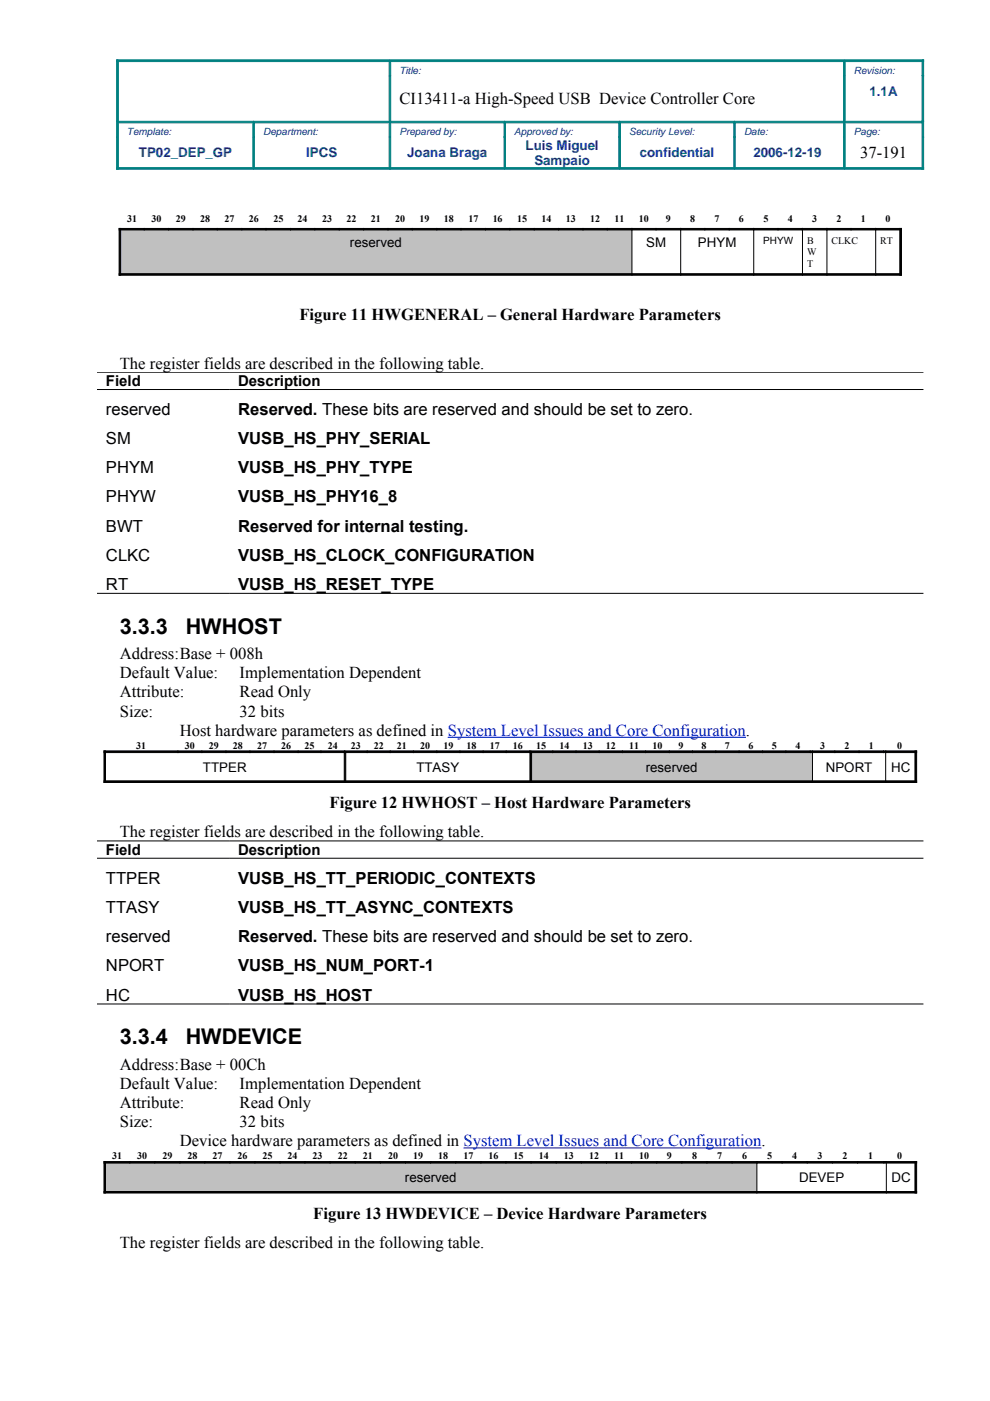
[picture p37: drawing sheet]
<svg xmlns="http://www.w3.org/2000/svg" width="210mm" height="297mm" viewBox="0 0 210 297" stroke-linecap="round" stroke-linejoin="round" font-family="sans-serif">
<defs><g id="words">
<g font-size="4.6">
<text x="25.4" y="134.4">3.3.3</text>
<text x="39.4" y="134.4">HWHOST</text>
<text x="25.4" y="221.4">3.3.4</text>
<text x="39.4" y="221.4">HWDEVICE</text>
</g>
<g font-size="3.5">
<text x="84.7" y="22.2">CI13411-a High-Speed USB Device Controller Core</text>
<text x="182.4" y="33.5">37-191</text>
<text x="63.5" y="67.9">Figure 11 HWGENERAL – General Hardware Parameters</text>
<text x="25.4" y="78.1">The register fields are described in the following table.</text>
<text x="22.5" y="88">reserved</text>
<text x="50.5" y="88">Reserved. These bits are reserved and should be set to zero.</text>
<text x="22.5" y="94.2">SM</text>
<text x="50.5" y="94.2">VUSB_HS_PHY_SERIAL</text>
<text x="22.5" y="100.4">PHYM</text>
<text x="50.5" y="100.4">VUSB_HS_PHY_TYPE</text>
<text x="22.5" y="106.5">PHYW</text>
<text x="50.5" y="106.5">VUSB_HS_PHY16_8</text>
<text x="22.5" y="112.7">BWT</text>
<text x="50.5" y="112.7">Reserved for internal testing.</text>
<text x="22.5" y="118.9">CLKC</text>
<text x="50.5" y="118.9">VUSB_HS_CLOCK_CONFIGURATION</text>
<text x="22.5" y="125.1">RT</text>
<text x="50.5" y="125.1">VUSB_HS_RESET_TYPE</text>
<text x="25.4" y="139.7">Address:Base + 008h</text>
<text x="25.4" y="143.8">Default Value:</text>
<text x="50.8" y="143.8">Implementation Dependent</text>
<text x="25.4" y="147.8">Attribute:</text>
<text x="50.8" y="147.8">Read Only</text>
<text x="25.4" y="151.9">Size:</text>
<text x="38.1" y="156">Host hardware parameters as defined in System Level Issues and Core Configuration.</text>
<text x="50.8" y="151.9">32 bits</text>
<text x="69.9" y="171.3">Figure 12 HWHOST – Host Hardware Parameters</text>
<text x="25.4" y="177.5">The register fields are described in the following table.</text>
<text x="22.5" y="187.4">TTPER</text>
<text x="50.5" y="187.4">VUSB_HS_TT_PERIODIC_CONTEXTS</text>
<text x="22.5" y="193.6">TTASY</text>
<text x="50.5" y="193.6">VUSB_HS_TT_ASYNC_CONTEXTS</text>
<text x="22.5" y="199.8">reserved</text>
<text x="50.5" y="199.8">Reserved. These bits are reserved and should be set to zero.</text>
<text x="22.5" y="206">NPORT</text>
<text x="50.5" y="206">VUSB_HS_NUM_PORT-1</text>
<text x="22.5" y="212.1">HC</text>
<text x="50.5" y="212.1">VUSB_HS_HOST</text>
<text x="25.4" y="226.8">Address:Base + 00Ch</text>
<text x="25.4" y="230.8">Default Value:</text>
<text x="50.8" y="230.8">Implementation Dependent</text>
<text x="25.4" y="234.9">Attribute:</text>
<text x="25.4" y="239">Size:</text>
<text x="50.8" y="234.9">Read Only</text>
<text x="50.8" y="239">32 bits</text>
<text x="38.1" y="243.1">Device hardware parameters as defined in System Level Issues and Core Configuration.</text>
<text x="66.4" y="258.4">Figure 13 HWDEVICE – Device Hardware Parameters</text>
<text x="25.4" y="264.6">The register fields are described in the following table.</text>
</g>
<g font-size="3.2">
<text x="22.5" y="81.9">Field</text>
<text x="50.5" y="81.9">Description</text>
<text x="22.5" y="181.3">Field</text>
<text x="50.5" y="181.3">Description</text>
</g>
<g font-size="2.8" fill="#004186">
<text x="184.4" y="20.3">1.1A</text>
<text x="29.5" y="33.3">TP02_DEP_GP</text>
<text x="64.9" y="33.3">IPCS</text>
<text x="86.4" y="33.3">Joana Braga</text>
<text x="111.4" y="31.7">Luis Miguel</text>
<text x="113.3" y="35">Sampaio</text>
<text x="135.6" y="33.3">confidential</text>
<text x="159.7" y="33.3">2006-12-19</text>
</g>
<g font-size="2.8">
<text x="74.2" y="52.4">reserved</text>
<text x="137" y="52.4">SM</text>
<text x="148" y="52.4">PHYM</text>
<text x="43" y="163.6">TTPER</text>
<text x="88.3" y="163.6">TTASY</text>
<text x="136.9" y="163.6">reserved</text>
<text x="175.1" y="163.6">NPORT</text>
<text x="188.9" y="163.6">HC</text>
<text x="85.9" y="250.6">reserved</text>
<text x="169.4" y="250.6">DEVEP</text>
<text x="189" y="250.6">DC</text>
</g>
<g font-size="2.1" fill="#004186">
<text x="84.7" y="15.6">Title:</text>
<text x="181" y="15.6">Revision:</text>
<text x="26.9" y="28.6">Template:</text>
<text x="55.8" y="28.6">Department:</text>
<text x="84.7" y="28.6">Prepared by:</text>
<text x="109" y="28.6">Approved by:</text>
<text x="133.4" y="28.6">Security Level:</text>
<text x="157.8" y="28.6">Date:</text>
<text x="181" y="28.6">Page:</text>
</g>
<g font-size="2.1">
<text x="27" y="47">31</text>
<text x="32.1" y="47">30</text>
<text x="37.3" y="47">29</text>
<text x="42.4" y="47">28</text>
<text x="47.6" y="47">27</text>
<text x="52.8" y="47">26</text>
<text x="58" y="47">25</text>
<text x="63.1" y="47">24</text>
<text x="68.3" y="47">23</text>
<text x="73.4" y="47">22</text>
<text x="78.6" y="47">21</text>
<text x="83.8" y="47">20</text>
<text x="89" y="47">19</text>
<text x="94.1" y="47">18</text>
<text x="99.3" y="47">17</text>
<text x="104.5" y="47">16</text>
<text x="109.6" y="47">15</text>
<text x="114.8" y="47">14</text>
<text x="120" y="47">13</text>
<text x="125.1" y="47">12</text>
<text x="130.3" y="47">11</text>
<text x="135.5" y="47">10</text>
<text x="141.2" y="47">9</text>
<text x="146.3" y="47">8</text>
<text x="151.5" y="47">7</text>
<text x="156.7" y="47">6</text>
<text x="161.9" y="47">5</text>
<text x="167" y="47">4</text>
<text x="172.2" y="47">3</text>
<text x="177.3" y="47">2</text>
<text x="182.5" y="47">1</text>
<text x="187.7" y="47">0</text>
<text x="161.8" y="51.8">PHYW</text>
<text x="171.1" y="51.7">B</text>
<text x="176.3" y="51.7">CLKC</text>
<text x="186.6" y="51.7">RT</text>
<text x="171.1" y="54.2">W</text>
<text x="171.1" y="56.6">T</text>
<text x="28.9" y="158.7">31</text>
<text x="39.2" y="158.7">30</text>
<text x="44.3" y="158.7">29</text>
<text x="49.4" y="158.7">28</text>
<text x="54.5" y="158.7">27</text>
<text x="59.6" y="158.7">26</text>
<text x="64.6" y="158.7">25</text>
<text x="69.5" y="158.7">24</text>
<text x="74.4" y="158.7">23</text>
<text x="79.3" y="158.7">22</text>
<text x="84.2" y="158.7">21</text>
<text x="89.1" y="158.7">20</text>
<text x="94" y="158.7">19</text>
<text x="98.9" y="158.7">18</text>
<text x="103.9" y="158.7">17</text>
<text x="108.8" y="158.7">16</text>
<text x="113.7" y="158.7">15</text>
<text x="118.6" y="158.7">14</text>
<text x="123.5" y="158.7">13</text>
<text x="128.4" y="158.7">12</text>
<text x="133.4" y="158.7">11</text>
<text x="138.4" y="158.7">10</text>
<text x="143.9" y="158.7">9</text>
<text x="148.8" y="158.7">8</text>
<text x="153.7" y="158.7">7</text>
<text x="158.7" y="158.7">6</text>
<text x="163.6" y="158.7">5</text>
<text x="168.7" y="158.7">4</text>
<text x="173.9" y="158.7">3</text>
<text x="179" y="158.7">2</text>
<text x="184.2" y="158.7">1</text>
<text x="190.2" y="158.7">0</text>
<text x="23.8" y="245.8">31</text>
<text x="29.1" y="245.8">30</text>
<text x="34.4" y="245.8">29</text>
<text x="39.7" y="245.8">28</text>
<text x="45" y="245.8">27</text>
<text x="50.3" y="245.8">26</text>
<text x="55.7" y="245.8">25</text>
<text x="61" y="245.8">24</text>
<text x="66.3" y="245.8">23</text>
<text x="71.6" y="245.8">22</text>
<text x="76.9" y="245.8">21</text>
<text x="82.3" y="245.8">20</text>
<text x="87.6" y="245.8">19</text>
<text x="92.9" y="245.8">18</text>
<text x="98.2" y="245.8">17</text>
<text x="103.6" y="245.8">16</text>
<text x="108.9" y="245.8">15</text>
<text x="114.2" y="245.8">14</text>
<text x="119.6" y="245.8">13</text>
<text x="124.9" y="245.8">12</text>
<text x="130.2" y="245.8">11</text>
<text x="135.5" y="245.8">10</text>
<text x="141.4" y="245.8">9</text>
<text x="146.7" y="245.8">8</text>
<text x="152" y="245.8">7</text>
<text x="157.3" y="245.8">6</text>
<text x="162.7" y="245.8">5</text>
<text x="168" y="245.8">4</text>
<text x="173.3" y="245.8">3</text>
<text x="178.6" y="245.8">2</text>
<text x="184.1" y="245.8">1</text>
<text x="190.3" y="245.8">0</text>
</g>
</g></defs>
<g fill="#c0c0c0">
<path d="M25.4 48.4h108.6v9.6h-108.6z" fill-rule="evenodd"/>
<path d="M112.5 159.2h59.8v6.4h-59.8z" fill-rule="evenodd"/>
<path d="M22.2 246.3h138.3v6.3h-138.3z" fill-rule="evenodd"/>
</g>
<g fill="#008080" stroke="#008080" stroke-width=".21">
<path d="M179 12.7h16.8v.4h-16.8z" fill-rule="evenodd"/>
<path d="M24.7 12.7h58v.4h-58z" fill-rule="evenodd"/>
<path d="M82.7 12.7h96.3v.4h-96.3z" fill-rule="evenodd"/>
<path d="M179 25.7h16.5v.3h-16.5z" fill-rule="evenodd"/>
<path d="M53.8 25.7h28.9v.3h-28.9z" fill-rule="evenodd"/>
<path d="M155.7 25.7h23.3v.3h-23.3z" fill-rule="evenodd"/>
<path d="M25.1 25.7h28.7v.3h-28.7z" fill-rule="evenodd"/>
<path d="M82.7 25.7h24.3v.3h-24.3z" fill-rule="evenodd"/>
<path d="M107 25.7h24.4v.3h-24.4z" fill-rule="evenodd"/>
<path d="M131.4 25.7h24.3v.3h-24.3z" fill-rule="evenodd"/>
<path d="M179 35.6h16.8v.3h-16.8z" fill-rule="evenodd"/>
<path d="M24.7 35.6h29.1v.3h-29.1z" fill-rule="evenodd"/>
<path d="M53.8 35.6h28.9v.3h-28.9z" fill-rule="evenodd"/>
<path d="M82.7 35.6h24.3v.3h-24.3z" fill-rule="evenodd"/>
<path d="M107 35.6h24.4v.3h-24.4z" fill-rule="evenodd"/>
<path d="M131.4 35.6h24.3v.3h-24.3z" fill-rule="evenodd"/>
<path d="M155.7 35.6h23.3v.3h-23.3z" fill-rule="evenodd"/>
<path d="M24.7 29.1h.4v6.8h-.4z" fill-rule="evenodd"/>
<path d="M24.7 12.7h.4v13h-.4z" fill-rule="evenodd"/>
<path d="M24.7 25.7h.4v3.4h-.4z" fill-rule="evenodd"/>
<path d="M53.6 26.1h.3v3h-.3z" fill-rule="evenodd"/>
<path d="M53.6 29.1h.3v6.4h-.3z" fill-rule="evenodd"/>
<path d="M82.5 16.1h.3v9.6h-.3z" fill-rule="evenodd"/>
<path d="M82.5 13.1h.3v3h-.3z" fill-rule="evenodd"/>
<path d="M82.5 25.7h.3v3.4h-.3z" fill-rule="evenodd"/>
<path d="M82.5 29.1h.3v6.4h-.3z" fill-rule="evenodd"/>
<path d="M106.9 26.1h.3v3h-.3z" fill-rule="evenodd"/>
<path d="M106.9 29.1h.3v6.4h-.3z" fill-rule="evenodd"/>
<path d="M131.2 26.1h.4v3h-.4z" fill-rule="evenodd"/>
<path d="M131.2 29.1h.4v6.4h-.4z" fill-rule="evenodd"/>
<path d="M155.6 26.1h.3v3h-.3z" fill-rule="evenodd"/>
<path d="M155.6 29.1h.3v6.4h-.3z" fill-rule="evenodd"/>
<path d="M178.9 13.1h.3v3h-.3z" fill-rule="evenodd"/>
<path d="M178.9 16.1h.3v9.6h-.3z" fill-rule="evenodd"/>
<path d="M178.9 25.7h.3v3.4h-.3z" fill-rule="evenodd"/>
<path d="M178.9 29.1h.3v6.4h-.3z" fill-rule="evenodd"/>
<path d="M195.5 29.1h.3v6.8h-.3z" fill-rule="evenodd"/>
<path d="M195.5 16.1h.3v9.6h-.3z" fill-rule="evenodd"/>
<path d="M195.5 12.7h.3v3.4h-.3z" fill-rule="evenodd"/>
<path d="M195.5 25.7h.3v3.4h-.3z" fill-rule="evenodd"/>
</g>
<g fill="#000" stroke="#000" stroke-width=".21">
<path d="M25.3 48.4h5.3v.4h-5.3z" fill-rule="evenodd"/>
<path d="M25.3 58h108.7v.3h-108.7z" fill-rule="evenodd"/>
<path d="M25.3 48.4h.3v9.9h-.3z" fill-rule="evenodd"/>
<path d="M30.6 48.4h5.1v.4h-5.1z" fill-rule="evenodd"/>
<path d="M35.7 48.4h5.2v.4h-5.2z" fill-rule="evenodd"/>
<path d="M40.9 48.4h5.2v.4h-5.2z" fill-rule="evenodd"/>
<path d="M46.1 48.4h5.2v.4h-5.2z" fill-rule="evenodd"/>
<path d="M51.3 48.4h5.1v.4h-5.1z" fill-rule="evenodd"/>
<path d="M56.4 48.4h5.2v.4h-5.2z" fill-rule="evenodd"/>
<path d="M61.6 48.4h5.1v.4h-5.1z" fill-rule="evenodd"/>
<path d="M66.7 48.4h5.2v.4h-5.2z" fill-rule="evenodd"/>
<path d="M71.9 48.4h5.2v.4h-5.2z" fill-rule="evenodd"/>
<path d="M77.1 48.4h5.2v.4h-5.2z" fill-rule="evenodd"/>
<path d="M82.3 48.4h5.1v.4h-5.1z" fill-rule="evenodd"/>
<path d="M87.4 48.4h5.2v.4h-5.2z" fill-rule="evenodd"/>
<path d="M92.6 48.4h5.2v.4h-5.2z" fill-rule="evenodd"/>
<path d="M97.8 48.4h5.1v.4h-5.1z" fill-rule="evenodd"/>
<path d="M102.9 48.4h5.2v.4h-5.2z" fill-rule="evenodd"/>
<path d="M108.1 48.4h5.2v.4h-5.2z" fill-rule="evenodd"/>
<path d="M113.3 48.4h5.1v.4h-5.1z" fill-rule="evenodd"/>
<path d="M118.4 48.4h5.2v.4h-5.2z" fill-rule="evenodd"/>
<path d="M123.6 48.4h5.2v.4h-5.2z" fill-rule="evenodd"/>
<path d="M128.8 48.4h5.1v.4h-5.1z" fill-rule="evenodd"/>
<path d="M133.9 48.4l.1 .4z" fill-rule="evenodd"/>
<path d="M134 48.4h5.1v.4h-5.1z" fill-rule="evenodd"/>
<path d="M134 58h10.3v.3h-10.3z" fill-rule="evenodd"/>
<path d="M139.1 48.4h5.2v.4h-5.2z" fill-rule="evenodd"/>
<path d="M144.3 48.4v.4z" fill-rule="evenodd"/>
<path d="M144.3 48.4h5.1v.4h-5.1z" fill-rule="evenodd"/>
<path d="M144.3 58h15.5v.3h-15.5z" fill-rule="evenodd"/>
<path d="M149.4 48.4h5.2v.4h-5.2z" fill-rule="evenodd"/>
<path d="M154.6 48.4h5.2v.4h-5.2z" fill-rule="evenodd"/>
<path d="M159.8 48.4v.4z" fill-rule="evenodd"/>
<path d="M159.8 48.4h5.2v.4h-5.2z" fill-rule="evenodd"/>
<path d="M159.8 58h10.3v.3h-10.3z" fill-rule="evenodd"/>
<path d="M165 48.4h5.1v.4h-5.1z" fill-rule="evenodd"/>
<path d="M170.1 48.4v.4z" fill-rule="evenodd"/>
<path d="M170.1 48.4h5.2v.4h-5.2z" fill-rule="evenodd"/>
<path d="M170.1 58h5.2v.3h-5.2z" fill-rule="evenodd"/>
<path d="M175.3 48.4v.4z" fill-rule="evenodd"/>
<path d="M175.3 48.4h5.1v.4h-5.1z" fill-rule="evenodd"/>
<path d="M175.3 58h10.4v.3h-10.4z" fill-rule="evenodd"/>
<path d="M180.4 48.4h5.2v.4h-5.2z" fill-rule="evenodd"/>
<path d="M185.6 48.4l.1 .4z" fill-rule="evenodd"/>
<path d="M185.7 48.4h5.4v.4h-5.4z" fill-rule="evenodd"/>
<path d="M185.7 58h5.4v.3h-5.4z" fill-rule="evenodd"/>
<path d="M190.8 48.4h.3v9.9h-.3z" fill-rule="evenodd"/>
<path d="M22 159.2h15.7v.4h-15.7z" fill-rule="evenodd"/>
<path d="M22 159.2h.4v6.7h-.4z" fill-rule="evenodd"/>
<path d="M37.7 159.2h5.1v.4h-5.1z" fill-rule="evenodd"/>
<path d="M42.8 159.2h5.1v.4h-5.1z" fill-rule="evenodd"/>
<path d="M47.9 159.2h5.1v.4h-5.1z" fill-rule="evenodd"/>
<path d="M53 159.2h5.1v.4h-5.1z" fill-rule="evenodd"/>
<path d="M58.1 159.2h5.1v.4h-5.1z" fill-rule="evenodd"/>
<path d="M63.2 159.2h4.9v.4h-4.9z" fill-rule="evenodd"/>
<path d="M68.1 159.2h4.9v.4h-4.9z" fill-rule="evenodd"/>
<path d="M73 159.6h.3v6h-.3z" fill-rule="evenodd"/>
<path d="M73 159.2l.1 .4z" fill-rule="evenodd"/>
<path d="M73.1 159.2h4.8v.4h-4.8z" fill-rule="evenodd"/>
<path d="M77.9 159.2h4.9v.4h-4.9z" fill-rule="evenodd"/>
<path d="M82.8 159.2h4.9v.4h-4.9z" fill-rule="evenodd"/>
<path d="M87.7 159.2h4.9v.4h-4.9z" fill-rule="evenodd"/>
<path d="M92.6 159.2h4.9v.4h-4.9z" fill-rule="evenodd"/>
<path d="M97.5 159.2h4.9v.4h-4.9z" fill-rule="evenodd"/>
<path d="M102.4 159.2h5v.4h-5z" fill-rule="evenodd"/>
<path d="M107.4 159.2h4.9v.4h-4.9z" fill-rule="evenodd"/>
<path d="M112.3 159.2h.2v.4h-.2z" fill-rule="evenodd"/>
<path d="M112.4 159.6h.3v6h-.3z" fill-rule="evenodd"/>
<path d="M112.5 159.2h4.7v.4h-4.7z" fill-rule="evenodd"/>
<path d="M117.2 159.2h4.9v.4h-4.9z" fill-rule="evenodd"/>
<path d="M122.1 159.2h4.9v.4h-4.9z" fill-rule="evenodd"/>
<path d="M127 159.2h5v.4h-5z" fill-rule="evenodd"/>
<path d="M132 159.2h4.9v.4h-4.9z" fill-rule="evenodd"/>
<path d="M136.9 159.2h5v.4h-5z" fill-rule="evenodd"/>
<path d="M141.9 159.2h4.9v.4h-4.9z" fill-rule="evenodd"/>
<path d="M146.8 159.2h5v.4h-5z" fill-rule="evenodd"/>
<path d="M151.8 159.2h4.9v.4h-4.9z" fill-rule="evenodd"/>
<path d="M156.7 159.2h5v.4h-5z" fill-rule="evenodd"/>
<path d="M161.7 159.2h4.9v.4h-4.9z" fill-rule="evenodd"/>
<path d="M166.6 159.2h5.2v.4h-5.2z" fill-rule="evenodd"/>
<path d="M171.8 159.2h.5v.4h-.5z" fill-rule="evenodd"/>
<path d="M172.3 159.2h4.7v.4h-4.7z" fill-rule="evenodd"/>
<path d="M177 159.2h5.1v.4h-5.1z" fill-rule="evenodd"/>
<path d="M182.1 159.2h5.2v.4h-5.2z" fill-rule="evenodd"/>
<path d="M187.3 159.2h.5v.4h-.5z" fill-rule="evenodd"/>
<path d="M187.8 159.2h6.5v.4h-6.5z" fill-rule="evenodd"/>
<path d="M194 159.2h.3v6.7h-.3z" fill-rule="evenodd"/>
<path d="M22 165.6h51.1v.3h-51.1z" fill-rule="evenodd"/>
<path d="M73.1 165.6h39.4v.3h-39.4z" fill-rule="evenodd"/>
<path d="M112.5 165.6h59.8v.3h-59.8z" fill-rule="evenodd"/>
<path d="M172.3 165.6h15.5v.3h-15.5z" fill-rule="evenodd"/>
<path d="M187.8 165.6h6.5v.3h-6.5z" fill-rule="evenodd"/>
<path d="M22 246.3h5.5v.3h-5.5z" fill-rule="evenodd"/>
<path d="M22 252.6h138.5v.3h-138.5z" fill-rule="evenodd"/>
<path d="M22 246.3h.4v6.6h-.4z" fill-rule="evenodd"/>
<path d="M27.5 246.3h5.3v.3h-5.3z" fill-rule="evenodd"/>
<path d="M32.8 246.3h5.3v.3h-5.3z" fill-rule="evenodd"/>
<path d="M38.1 246.3h5.3v.3h-5.3z" fill-rule="evenodd"/>
<path d="M43.4 246.3h5.4v.3h-5.4z" fill-rule="evenodd"/>
<path d="M48.8 246.3h5.2v.3h-5.2z" fill-rule="evenodd"/>
<path d="M54 246.3h5.4v.3h-5.4z" fill-rule="evenodd"/>
<path d="M59.4 246.3h5.3v.3h-5.3z" fill-rule="evenodd"/>
<path d="M64.7 246.3h5.3v.3h-5.3z" fill-rule="evenodd"/>
<path d="M70 246.3h5.3v.3h-5.3z" fill-rule="evenodd"/>
<path d="M75.3 246.3h5.3v.3h-5.3z" fill-rule="evenodd"/>
<path d="M80.6 246.3h5.4v.3h-5.4z" fill-rule="evenodd"/>
<path d="M86 246.3h5.3v.3h-5.3z" fill-rule="evenodd"/>
<path d="M91.3 246.3h5.3v.3h-5.3z" fill-rule="evenodd"/>
<path d="M96.6 246.3h5.4v.3h-5.4z" fill-rule="evenodd"/>
<path d="M102 246.3h5.3v.3h-5.3z" fill-rule="evenodd"/>
<path d="M107.3 246.3h5.3v.3h-5.3z" fill-rule="evenodd"/>
<path d="M112.6 246.3h5.3v.3h-5.3z" fill-rule="evenodd"/>
<path d="M117.9 246.3h5.4v.3h-5.4z" fill-rule="evenodd"/>
<path d="M123.3 246.3h5.3v.3h-5.3z" fill-rule="evenodd"/>
<path d="M128.6 246.3h5.3v.3h-5.3z" fill-rule="evenodd"/>
<path d="M133.9 246.3h5.3v.3h-5.3z" fill-rule="evenodd"/>
<path d="M139.2 246.3h5.4v.3h-5.4z" fill-rule="evenodd"/>
<path d="M144.6 246.3h5.3v.3h-5.3z" fill-rule="evenodd"/>
<path d="M149.9 246.3h5.3v.3h-5.3z" fill-rule="evenodd"/>
<path d="M155.2 246.3h5.3v.3h-5.3z" fill-rule="evenodd"/>
<path d="M160.5 246.3v.3z" fill-rule="evenodd"/>
<path d="M160.5 252.6h27.4v.3h-27.4z" fill-rule="evenodd"/>
<path d="M160.5 246.3h5.3v.3h-5.3z" fill-rule="evenodd"/>
<path d="M165.8 246.3h5.4v.3h-5.4z" fill-rule="evenodd"/>
<path d="M171.2 246.3h5.3v.3h-5.3z" fill-rule="evenodd"/>
<path d="M176.5 246.3h5.3v.3h-5.3z" fill-rule="evenodd"/>
<path d="M181.8 246.3h5.6v.3h-5.6z" fill-rule="evenodd"/>
<path d="M187.4 246.3h.5v.3h-.5z" fill-rule="evenodd"/>
<path d="M187.9 246.3h6.4v.3h-6.4z" fill-rule="evenodd"/>
<path d="M187.9 252.6h6.4v.3h-6.4z" fill-rule="evenodd"/>
<path d="M194 246.3h.3v6.6h-.3z" fill-rule="evenodd"/>
</g>
<g fill="none" stroke="#000" stroke-width=".21">
<path d="M134 48.8v9.2M144.3 48.8v9.2M159.8 48.8v9.2M170.1 48.8v9.2M175.3 48.8v9.2M185.7 48.8v9.2M20.6 78.9h175.2M20.6 82.6h175.2M20.6 125.8h175.2M172.3 159.6v6M187.8 159.6v6M20.6 178.3h175.2"/>
<path d="M20.6 182h175.2M20.6 212.9h175.2M160.5 246.6v6M187.9 246.6v6"/>
</g>
<path d="M94.9 156.3h63.3M98.2 243.4h63.3" fill="none" stroke="#00f" stroke-width=".21"/>
<use href="#words"/>
</svg>
